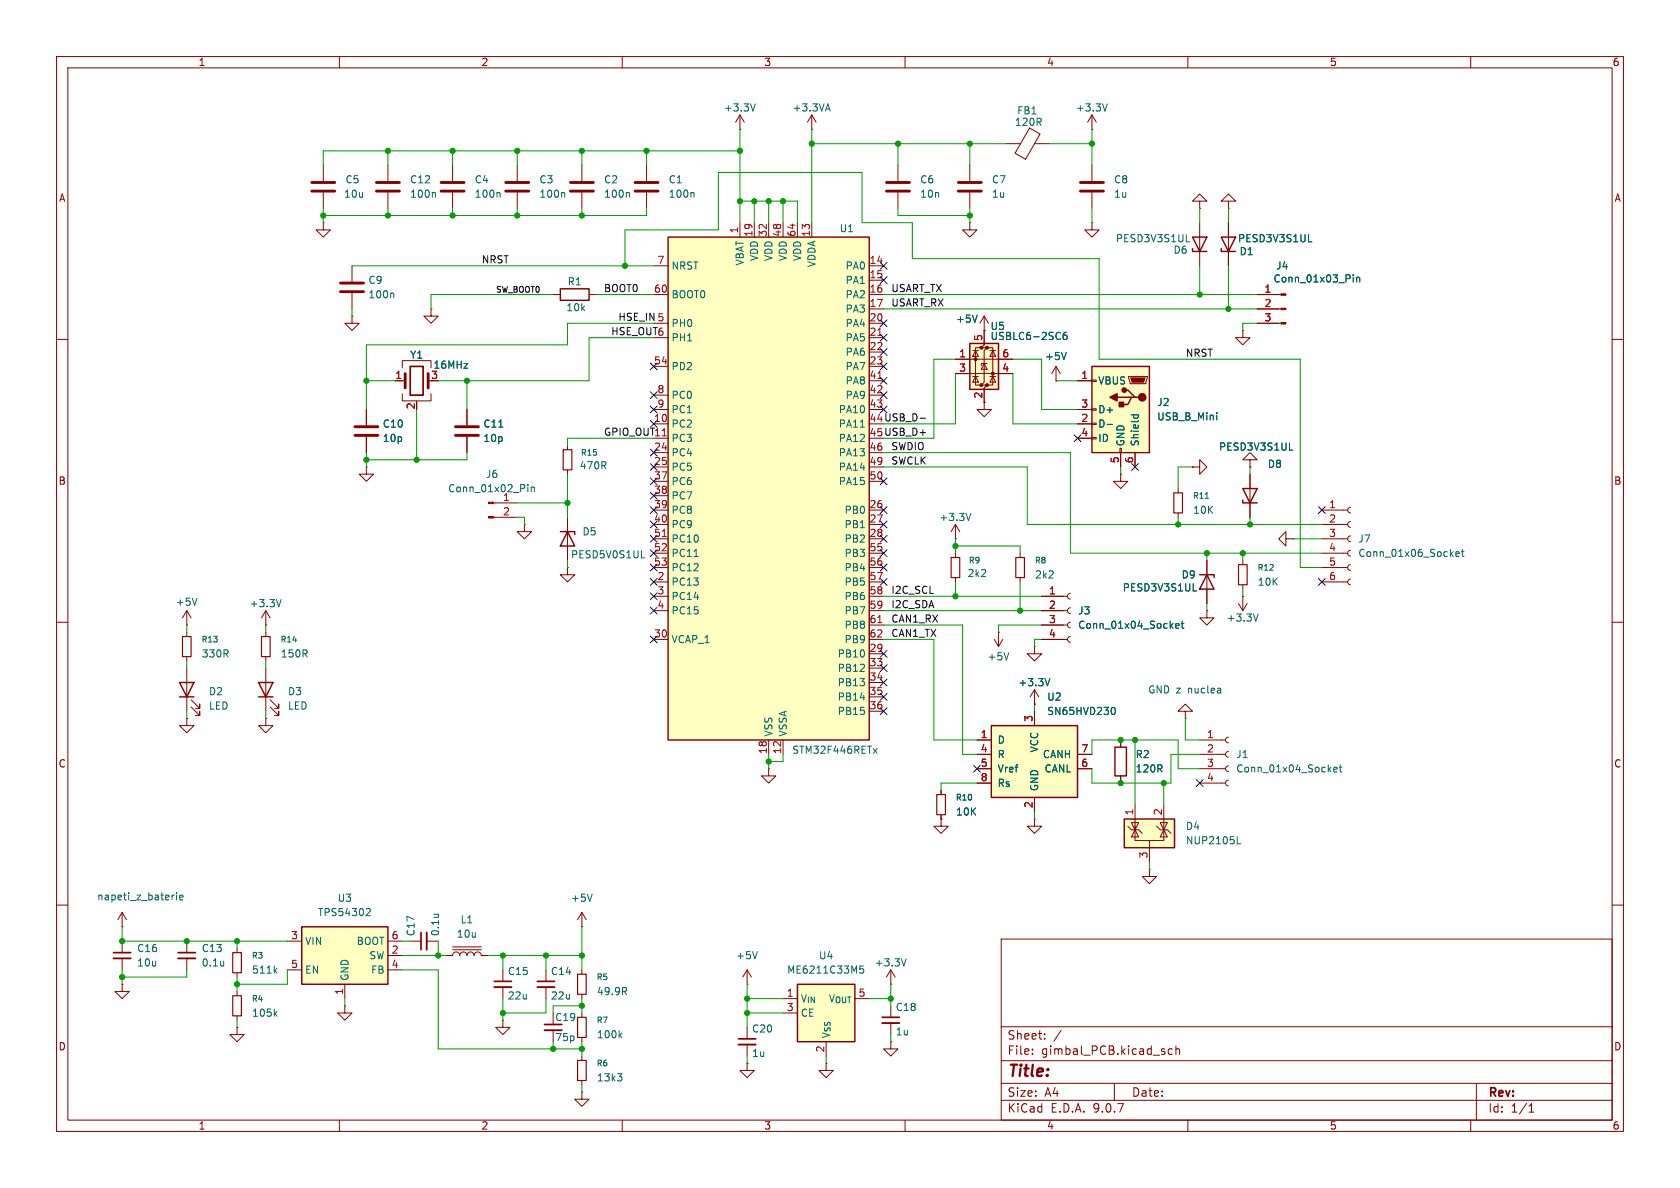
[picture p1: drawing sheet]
<svg xmlns="http://www.w3.org/2000/svg" width="297mm" height="210mm" viewBox="0 0 297 210" stroke-linecap="round" stroke-linejoin="round" font-family="sans-serif">
<defs><g id="words">
<text font-size="2.8" fill="#840000" x="178" y="190.9">Title:</text>
<g font-size="2.1" fill="#840000">
<text x="178" y="184">Sheet:</text>
<text x="178" y="186.7">File:</text>
<text x="184.1" y="186.7">gimbal_PCB.kicad_sch</text>
<text x="178" y="196.9">KiCad</text>
<text x="178" y="194.1">Size:</text>
<text x="184.7" y="194.1">A4</text>
<text x="185.7" y="196.9">E.D.A.</text>
<text x="193.3" y="196.9">9.0.7</text>
<text x="200" y="194.1">Date:</text>
<text x="263" y="194.3">Rev:</text>
<text x="263" y="196.9">Id:</text>
<text x="267.1" y="196.9">1/1</text>
</g>
<g font-size="1.8" fill="#840000">
<text x="35" y="11.9">1</text>
<text x="85" y="11.9">2</text>
<text x="135" y="11.9">3</text>
<text x="185" y="11.9">4</text>
<text x="235" y="11.9">5</text>
<text x="285" y="11.9">6</text>
<text x="10.3" y="35.9">A</text>
<text x="285.3" y="35.9">A</text>
<text x="173.7" y="70.6" transform="rotate(-90 173.7 70.6)">2</text>
<text x="10.3" y="85.9">B</text>
<text x="285.3" y="85.9">B</text>
<text x="10.3" y="135.9">C</text>
<text x="285.3" y="135.9">C</text>
<text x="10.3" y="185.9">D</text>
<text x="285.3" y="185.9">D</text>
<text x="35" y="199.9">1</text>
<text x="85" y="199.9">2</text>
<text x="135" y="199.9">3</text>
<text x="185" y="199.9">4</text>
<text x="235" y="199.9">5</text>
<text x="285" y="199.9">6</text>
</g>
<g font-size="1.8" fill="#006464">
<text x="127.9" y="19.9">+3.3V</text>
<text x="140" y="19.9">+3.3VA</text>
<text x="179.3" y="22.5">120R</text>
<text x="179.7" y="20.4">FB1</text>
<text x="190.1" y="19.9">+3.3V</text>
<text x="60.7" y="35.2">10u</text>
<text x="61" y="32.6">C5</text>
<text x="72.4" y="35.2">100n</text>
<text x="72.4" y="32.6">C12</text>
<text x="83.8" y="32.6">C4</text>
<text x="83.8" y="35.2">100n</text>
<text x="95.3" y="32.6">C3</text>
<text x="95.3" y="35.2">100n</text>
<text x="106.7" y="32.6">C2</text>
<text x="106.7" y="35.2">100n</text>
<text x="118.1" y="32.6">C1</text>
<text x="118.1" y="35.2">100n</text>
<text x="162.6" y="32.6">C6</text>
<text x="162.6" y="35.2">10n</text>
<text x="175.3" y="32.6">C7</text>
<text x="175.3" y="35.2">1u</text>
<text x="196.9" y="32.6">C8</text>
<text x="196.9" y="35.2">1u</text>
<text x="148.3" y="41.2">U1</text>
<text x="118.6" y="47.9">NRST</text>
<text x="131.7" y="47" transform="rotate(-90 131.7 47)">VBAT</text>
<text x="134.2" y="46.2" transform="rotate(-90 134.2 46.2)">VDD</text>
<text x="136.8" y="46.2" transform="rotate(-90 136.8 46.2)">VDD</text>
<text x="139.3" y="46.2" transform="rotate(-90 139.3 46.2)">VDD</text>
<text x="141.8" y="46.2" transform="rotate(-90 141.8 46.2)">VDD</text>
<text x="144.4" y="47.3" transform="rotate(-90 144.4 47.3)">VDDA</text>
<text x="149.4" y="47.9">PA0</text>
<text x="197.2" y="43">PESD3V3S1UL</text>
<text x="207.4" y="45.1">D6</text>
<text x="218.8" y="43">PESD3V3S1UL</text>
<text x="219" y="45.3">D1</text>
<text x="225.5" y="47.9">J4</text>
<text x="65" y="50.4">C9</text>
<text x="65" y="52.9">100n</text>
<text x="100.3" y="50.6">R1</text>
<text x="118.6" y="52.9">BOOT0</text>
<text x="149.4" y="50.4">PA1</text>
<text x="149.4" y="52.9">PA2</text>
<text x="225" y="50.1">Conn_01x03_Pin</text>
<text x="100" y="55.2">10k</text>
<text x="118.6" y="58">PH0</text>
<text x="149.4" y="55.5">PA3</text>
<text x="149.4" y="58">PA4</text>
<text x="168.9" y="57.3">+5V</text>
<text x="175" y="58.5">U5</text>
<text x="72.4" y="63.6">Y1</text>
<text x="76.5" y="65.4">16MHz</text>
<text x="118.6" y="60.6">PH1</text>
<text x="118.6" y="65.6">PD2</text>
<text x="149.4" y="60.6">PA5</text>
<text x="149.4" y="63.1">PA6</text>
<text x="149.4" y="65.6">PA7</text>
<text x="175" y="60.3">USBLC6-2SC6</text>
<text x="184.7" y="63.9">+5V</text>
<text x="118.6" y="70.7">PC0</text>
<text x="149.4" y="68.2">PA8</text>
<text x="149.4" y="70.7">PA9</text>
<text x="194.1" y="68.2">VBUS</text>
<text x="204.5" y="72">J2</text>
<text x="67.6" y="75.8">C10</text>
<text x="85.4" y="75.8">C11</text>
<text x="118.6" y="73.3">PC1</text>
<text x="118.6" y="75.8">PC2</text>
<text x="148.2" y="73.3">PA10</text>
<text x="148.2" y="75.8">PA11</text>
<text x="194.1" y="73.3">D+</text>
<text x="194.1" y="75.8">D-</text>
<text x="204.5" y="74.5">USB_B_Mini</text>
<text x="67.6" y="78.3">10p</text>
<text x="85.4" y="78.3">10p</text>
<text x="102.4" y="83.2">470R</text>
<text x="118.6" y="78.3">PC3</text>
<text x="118.6" y="80.9">PC4</text>
<text x="118.6" y="83.4">PC5</text>
<text x="148.2" y="78.3">PA12</text>
<text x="148.2" y="80.9">PA13</text>
<text x="148.2" y="83.4">PA14</text>
<text x="194.1" y="78.3">ID</text>
<text x="199" y="79" transform="rotate(-90 199 79)">GND</text>
<text x="201.5" y="79" transform="rotate(-90 201.5 79)">Shield</text>
<text x="215.4" y="79.9">PESD3V3S1UL</text>
<text x="224" y="82.9">D8</text>
<text x="79.1" y="87.2">Conn_01x02_Pin</text>
<text x="85.8" y="84.7">J6</text>
<text x="88.8" y="88.6">1</text>
<text x="118.6" y="86">PC6</text>
<text x="118.6" y="88.5">PC7</text>
<text x="148.2" y="86">PA15</text>
<text x="102.9" y="94.8">D5</text>
<text x="118.6" y="91">PC8</text>
<text x="118.6" y="93.6">PC9</text>
<text x="149.2" y="91">PB0</text>
<text x="149.2" y="93.6">PB1</text>
<text x="166" y="92.3">+3.3V</text>
<text x="210.8" y="91">10K</text>
<text x="100.8" y="98.9">PESD5V0S1UL</text>
<text x="118.6" y="96.1">PC10</text>
<text x="118.6" y="98.7">PC11</text>
<text x="118.6" y="101.2">PC12</text>
<text x="149.2" y="96.1">PB2</text>
<text x="149.2" y="98.7">PB3</text>
<text x="149.2" y="101.2">PB4</text>
<text x="240" y="96.1">J7</text>
<text x="240" y="98.7">Conn_01x06_Socket</text>
<text x="31" y="107.3">+5V</text>
<text x="44" y="107.5">+3.3V</text>
<text x="118.6" y="103.7">PC13</text>
<text x="118.6" y="106.3">PC14</text>
<text x="149.2" y="103.7">PB5</text>
<text x="149.2" y="106.3">PB6</text>
<text x="171" y="102.2">2k2</text>
<text x="182.9" y="102.5">2k2</text>
<text x="198.4" y="104.7">PESD3V3S1UL</text>
<text x="208.8" y="102.5">D9</text>
<text x="222.3" y="103.7">10K</text>
<text x="118.6" y="108.8">PC15</text>
<text x="118.6" y="113.9">VCAP_1</text>
<text x="149.2" y="108.8">PB7</text>
<text x="149.2" y="111.4">PB8</text>
<text x="149.2" y="113.9">PB9</text>
<text x="190.5" y="108.8">J3</text>
<text x="190.5" y="111.4">Conn_01x04_Socket</text>
<text x="216.8" y="110.1">+3.3V</text>
<text x="35.6" y="116.4">330R</text>
<text x="49.5" y="116.4">150R</text>
<text x="148" y="116.4">PB10</text>
<text x="148" y="119">PB12</text>
<text x="174.5" y="116.9">+5V</text>
<text x="36.8" y="123.1">D2</text>
<text x="36.8" y="125.6">LED</text>
<text x="50.8" y="123.1">D3</text>
<text x="50.8" y="125.6">LED</text>
<text x="148" y="121.5">PB13</text>
<text x="148" y="124.1">PB14</text>
<text x="179.9" y="121.5">+3.3V</text>
<text x="185" y="124.1">U2</text>
<text x="202.9" y="122.8">GND z</text>
<text x="210.1" y="122.8">nuclea</text>
<text x="136.8" y="130.3" transform="rotate(-90 136.8 130.3)">VSS</text>
<text x="139.3" y="130.3" transform="rotate(-90 139.3 130.3)">VSSA</text>
<text x="148" y="126.6">PB15</text>
<text x="176.3" y="131.7">D</text>
<text x="185" y="126.6">SN65HVD230</text>
<text x="140" y="133.5">STM32F446RETx</text>
<text x="176.3" y="134.2">R</text>
<text x="176.3" y="136.8">Vref</text>
<text x="183.7" y="133.1" transform="rotate(-90 183.7 133.1)">VCC</text>
<text x="184.3" y="134.2">CANH</text>
<text x="184.6" y="136.8">CANL</text>
<text x="200.7" y="134.2">R2</text>
<text x="200.7" y="136.8">120R</text>
<text x="218.4" y="134.2">J1</text>
<text x="218.4" y="136.8">Conn_01x04_Socket</text>
<text x="176.3" y="139.3">Rs</text>
<text x="183.7" y="140" transform="rotate(-90 183.7 140)">GND</text>
<text x="168.9" y="144.4">10K</text>
<text x="209.6" y="146.9">D4</text>
<text x="209.6" y="149.5">NUP2105L</text>
<text x="17.1" y="159.4">napeti_z_baterie</text>
<text x="59.6" y="159.6">U3</text>
<text x="100.8" y="159.6">+5V</text>
<text x="53.8" y="167.2">VIN</text>
<text x="56.1" y="162.2">TPS54302</text>
<text x="63" y="167.2">BOOT</text>
<text x="73.5" y="165.6" transform="rotate(-90 73.5 165.6)">C17</text>
<text x="77.8" y="165.6" transform="rotate(-90 77.8 165.6)">0.1u</text>
<text x="80.7" y="166">10u</text>
<text x="81.3" y="163.4">L1</text>
<text x="24.1" y="168.5">C16</text>
<text x="24.1" y="171">10u</text>
<text x="35.6" y="168.5">C13</text>
<text x="35.6" y="171">0.1u</text>
<text x="44.5" y="172.3">511k</text>
<text x="53.8" y="172.3">EN</text>
<text x="61.8" y="173.5" transform="rotate(-90 61.8 173.5)">GND</text>
<text x="65.2" y="169.8">SW</text>
<text x="65.5" y="172.3">FB</text>
<text x="89.7" y="172.6">C15</text>
<text x="97.3" y="172.6">C14</text>
<text x="130" y="169.8">+5V</text>
<text x="139.1" y="172.3">ME6211C33M5</text>
<text x="144.7" y="169.8">U4</text>
<text x="154.5" y="171">+3.3V</text>
<text x="44.5" y="179.9">105k</text>
<text x="89.7" y="176.9">22u</text>
<text x="97.3" y="176.9">22u</text>
<text x="105.4" y="176.1">49.9R</text>
<text x="141.5" y="177.4">V_{IN}V_{OUT}</text>
<text x="141.5" y="179.9">CE</text>
<text x="158.3" y="178.9">C18</text>
<text x="98.1" y="180.7">C19</text>
<text x="98.1" y="184.3">75p</text>
<text x="105.4" y="183.7">100k</text>
<text x="132.9" y="182.7">C20</text>
<text x="146.9" y="183.6" transform="rotate(-90 146.9 183.6)">V_{SS}</text>
<text x="158.3" y="183.2">1u</text>
<text x="105.4" y="191.4">13k3</text>
<text x="132.9" y="187">1u</text>
</g>
<g font-size="1.8" fill="#a90000">
<text x="130.6" y="41.3" transform="rotate(-90 130.6 41.3)">1</text>
<text x="133.1" y="42" transform="rotate(-90 133.1 42)">19</text>
<text x="135.6" y="42" transform="rotate(-90 135.6 42)">32</text>
<text x="138.2" y="42" transform="rotate(-90 138.2 42)">48</text>
<text x="140.7" y="42" transform="rotate(-90 140.7 42)">64</text>
<text x="143.3" y="42" transform="rotate(-90 143.3 42)">13</text>
<text x="116.1" y="46.7">7</text>
<text x="153.6" y="46.7">14</text>
<text x="115.5" y="51.8">60</text>
<text x="153.6" y="49.3">15</text>
<text x="153.6" y="51.8">16</text>
<text x="223.4" y="51.8">1</text>
<text x="153.6" y="54.4">17</text>
<text x="153.6" y="56.9">20</text>
<text x="153.6" y="59.4">21</text>
<text x="223.4" y="54.4">2</text>
<text x="223.4" y="56.9">3</text>
<text x="115.5" y="64.5">54</text>
<text x="153.6" y="62">22</text>
<text x="153.6" y="64.5">23</text>
<text x="169.5" y="63.2">1</text>
<text x="169.5" y="65.8">3</text>
<text x="173.7" y="60.4" transform="rotate(-90 173.7 60.4)">5</text>
<text x="177.1" y="63.2">6</text>
<text x="177.1" y="65.8">4</text>
<text x="69.8" y="67.1">1</text>
<text x="76.1" y="67.1">3</text>
<text x="116.1" y="69.6">8</text>
<text x="153.6" y="67.1">41</text>
<text x="153.6" y="69.6">42</text>
<text x="191.1" y="67.1">1</text>
<text x="73.4" y="72.5" transform="rotate(-90 73.4 72.5)">2</text>
<text x="115.5" y="74.7">10</text>
<text x="116.1" y="72.1">9</text>
<text x="153.6" y="72.1">43</text>
<text x="191.1" y="72.1">3</text>
<text x="191.1" y="74.7">2</text>
<text x="191.1" y="77.2">4</text>
<text x="115.5" y="79.8">24</text>
<text x="115.5" y="82.3">25</text>
<text x="153.6" y="79.8">46</text>
<text x="153.6" y="82.3">49</text>
<text x="197.9" y="82" transform="rotate(-90 197.9 82)">5</text>
<text x="200.4" y="82" transform="rotate(-90 200.4 82)">6</text>
<text x="115.5" y="84.8">37</text>
<text x="115.5" y="87.4">38</text>
<text x="115.5" y="89.9">39</text>
<text x="153.6" y="84.8">50</text>
<text x="153.6" y="89.9">26</text>
<text x="234.9" y="89.9">1</text>
<text x="88.8" y="91.2">2</text>
<text x="115.5" y="92.5">40</text>
<text x="115.5" y="95">51</text>
<text x="153.6" y="92.5">27</text>
<text x="153.6" y="95">28</text>
<text x="234.9" y="92.5">2</text>
<text x="234.9" y="95">3</text>
<text x="115.5" y="97.5">52</text>
<text x="115.5" y="100.1">53</text>
<text x="153.6" y="97.5">55</text>
<text x="153.6" y="100.1">56</text>
<text x="234.9" y="97.5">4</text>
<text x="234.9" y="100.1">5</text>
<text x="116.1" y="102.6">2</text>
<text x="116.1" y="105.2">3</text>
<text x="116.1" y="107.7">4</text>
<text x="153.6" y="102.6">57</text>
<text x="153.6" y="105.2">58</text>
<text x="153.6" y="107.7">59</text>
<text x="185.3" y="105.2">1</text>
<text x="185.3" y="107.7">2</text>
<text x="234.9" y="102.6">6</text>
<text x="115.5" y="112.8">30</text>
<text x="153.6" y="110.2">61</text>
<text x="153.6" y="112.8">62</text>
<text x="185.3" y="110.2">3</text>
<text x="185.3" y="112.8">4</text>
<text x="153.6" y="115.3">29</text>
<text x="153.6" y="117.9">33</text>
<text x="153.6" y="120.4">34</text>
<text x="153.6" y="122.9">35</text>
<text x="153.6" y="125.5">36</text>
<text x="173.3" y="130.6">1</text>
<text x="182.6" y="127.7" transform="rotate(-90 182.6 127.7)">3</text>
<text x="213.3" y="130.6">1</text>
<text x="135.6" y="133.4" transform="rotate(-90 135.6 133.4)">18</text>
<text x="138.2" y="133.4" transform="rotate(-90 138.2 133.4)">12</text>
<text x="173.3" y="133.1">4</text>
<text x="173.3" y="135.6">5</text>
<text x="191.1" y="133.1">7</text>
<text x="191.1" y="135.6">6</text>
<text x="213.3" y="133.1">2</text>
<text x="213.3" y="135.6">3</text>
<text x="173.3" y="138.2">8</text>
<text x="182.6" y="142.9" transform="rotate(-90 182.6 142.9)">2</text>
<text x="213.3" y="138.2">4</text>
<text x="200.4" y="144.2" transform="rotate(-90 200.4 144.2)">1</text>
<text x="205.5" y="144.2" transform="rotate(-90 205.5 144.2)">2</text>
<text x="202.9" y="151.8" transform="rotate(-90 202.9 151.8)">3</text>
<text x="51.4" y="166.1">3</text>
<text x="69.1" y="166.1">6</text>
<text x="51.4" y="171.2">5</text>
<text x="69.1" y="168.7">2</text>
<text x="69.1" y="171.2">4</text>
<text x="60.7" y="176" transform="rotate(-90 60.7 176)">1</text>
<text x="139" y="176.3">1</text>
<text x="139" y="178.8">3</text>
<text x="151.7" y="176.3">5</text>
<text x="145.8" y="186.1" transform="rotate(-90 145.8 186.1)">2</text>
</g>
<g font-size="1.8" fill="#0f0f0f">
<text x="85.1" y="46.6">NRST</text>
<text x="106.7" y="51.7">BOOT0</text>
<text x="157.5" y="51.7">USART_TX</text>
<text x="107.9" y="59.3">HSE_OUT6</text>
<text x="109.2" y="56.8">HSE_IN 5</text>
<text x="157.5" y="54.3">USART_RX</text>
<text x="209.5" y="63.2">NRST</text>
<text x="106.7" y="77.1">GPIO_OUT11</text>
<text x="153.6" y="74.7">44 USB_D-</text>
<text x="153.6" y="77.2">45 USB_D+</text>
<text x="157.5" y="79.7">SWDIO</text>
<text x="157.5" y="82.2">SWCLK</text>
<text x="157.5" y="107.6">I2C_SDA</text>
<text x="157.5" y="105.1">I2C_SCL</text>
<text x="157.5" y="110.1">CAN1_RX</text>
<text x="157.5" y="112.7">CAN1_TX</text>
</g>
<text font-size="1.4" fill="#0f0f0f" x="87.6" y="51.8">SW_BOOT0</text>
<g font-size="1.4" fill="#006464">
<text x="102.6" y="80.7">R15</text>
<text x="210.8" y="88.4">R11</text>
<text x="171.2" y="99.8">R9</text>
<text x="182.8" y="99.8">R8</text>
<text x="222.2" y="101.1">R12</text>
<text x="35.5" y="113.8">R13</text>
<text x="49.5" y="113.8">R14</text>
<text x="168.9" y="141.7">R10</text>
<text x="44.4" y="169.6">R3</text>
<text x="105.4" y="173.5">R5</text>
<text x="44.4" y="177.3">R4</text>
<text x="105.4" y="181.1">R7</text>
<text x="105.4" y="188.7">R6</text>
</g>
</g></defs>
<g fill="none" stroke="#840000" stroke-width=".18">
<path d="M10 10h277v190h-277zM12 12h273v186h-273zM60 10v2M110 10v2M160 10v2M210 10v2M260 10v2M10 60h2M285 60h2M233.7 90.2h4.6M233.7 92.7h4.6M233.7 95.3h4.6"/>
<path d="M233.7 97.8h4.6M238.8 89.7l-.4 .1-.1 .4 .1 .3 .4 .2M238.8 92.2l-.4 .2-.1 .3 .1 .4 .4 .1M238.8 94.7l-.4 .2-.1 .4 .1 .3 .4 .2M238.8 97.3l-.4 .1-.1 .4 .1 .3 .4 .2M238.8 99.8l-.4 .2-.1 .3 .1 .4 .4 .1M10 110h2M47 118.1v7.6M233.7 100.3h4.6M233.7 102.9h4.6M238.8 102.4l-.4 .1-.1 .4 .1 .3 .4 .2M285 110h2"/>
<path d="M33 127v1.3h1.3l-1.3 1.2-1.3-1.2h1.3M33 127h.1M47 127v1.3h1.3l-1.3 1.2-1.3-1.2h1.3M47 127h.1M47.8 125l1.5 1.5v-.8v.8h-.8M47.8 123.7l1.5 1.5v-.7v.7h-.8M209.5 125.7h1.3l-1.3-1.2-1.2 1.2h1.2v1.3M209.5 127h.1M212.1 130.8h4.6M212.1 133.4h4.6M212.1 135.9h4.6M212.1 138.4h4.6"/>
<path d="M217.2 130.3l-.4 .2-.1 .3 .1 .4 .4 .1M217.2 132.8l-.4 .2-.1 .4 .1 .3 .4 .2M217.2 135.4l-.4 .1-.1 .4 .1 .3 .4 .2M217.2 137.9l-.4 .2-.1 .3 .1 .4 .4 .1M203.2 153.7v1.2h1.3l-1.3 1.3-1.3-1.3h1.3M203.2 153.7h.1M10 160h2M177 166h108v32h-108zM285 160h2M60 198v2M110 198v2M160 198v2"/>
<path d="M177 194.5h108M177 191.5h108M177 187.5h108M177 181.5h108M182.5 186.3v.1M182.5 185.5v.1M184.7 183.6v.1M184.7 182.8v.1M187.6 182.1l-1.3 2M197 191.5v3M207.2 185.5l-.4-.1-.3 .3v.4l.2 .2h.5M207.9 185.5l.2-.1 .4 .1v.9"/>
<path d="M207.9 184.9v1.5M210 198v2M260 198v2M261 191.5v6.5M270.3 196.6h.9M270.3 195.5l.4-.4v1.5"/>
</g>
<path d="M257.4 97.9l.6-.1-.1-.2-.3-.1-.2 .2v.6h.5M258.3 97.5h.5M258.5 97.1v1.1l.3 .2M235.8 136l.6-.1-.1-.2-.3-.1-.2 .2v.6h.5M236.8 135.6h.4M236.9 135.2v1.1l.3 .2" fill="none" stroke="#006464" stroke-width=".18"/>
<path d="M45.7 120.7h2.6l-1.3 2.5zM45.7 123.2h2.6" fill="none" stroke="#840000" stroke-width=".25"/>
<path d="M198.8 144.8h8.8v5.1h-8.8z" fill="#ffffc2"/>
<path d="M31.7 120.7h2.6l-1.3 2.5zM31.7 123.2h2.6M197.1 132.1h2v5.1h-2zM198.8 144.8h8.8v5.1h-8.8z" fill="none" stroke="#840000" stroke-width=".25"/>
<g fill="none" stroke="#840000" stroke-width=".18">
<path d="M80 29.2v2.8M80 34v2.8M222.2 52.1h4.3M222.2 54.6h4.3M222.2 57.2h4.3M87.2 88.9h4.2M87.2 91.4h4.2M92.7 92.7v1.3h1.3l-1.3 1.3-1.3-1.3h1.3M92.7 92.7h.1M219.7 99.1v.7M33 110.5h.1M33 108l-.7 1.2"/>
<path d="M33 108l.8 1.2M33 108v2.5M33 111.8v.7M33 116.1v.7M33 118.1v7.6M182.9 114.3v1.3h1.2l-1.2 1.2-1.3-1.2h1.3M182.9 114.3h.1M218.9 106.7l.8 1.3M219.7 105.4h.1M219.7 103.4v.7M219.7 105.4v2.6M220.5 106.7l-.8 1.3"/>
<path d="M33.8 125l1.5 1.5v-.8v.8h-.8M33.8 123.7l1.5 1.5v-.7v.7h-.8M198.1 130.8v1.3M198.1 137.2v1.2M199.4 146.1l.6 .6h1.3l.6 .6M200.7 146.7v1.9h5v-1.9M200.7 146.7l.6 1.3h-1.3zM200.7 146.1v.6l.6-1.3h-1.3l.7 1.3M200.7 142.2v4.5M203.2 148.6v3.8M204.5 146.1l.6 .6h1.3l.6 .6M205.1 145.4h1.3l-.7 1.3z"/>
<path d="M205.7 146.7l.7 1.3h-1.3zM205.7 142.2v4.5"/>
</g>
<path d="M88.2 34l.2 .2v.7M239.2 48.6v.1M239.2 49v.9M239.8 49v.9M239.8 49.1l.2-.1 .3 .1 .1 .8M93.3 85.7v.1M93.3 86.1v.8M93.9 86.1v.8M93.9 86.2l.2-.1 .3 .1 .1 .7M34.8 105.7l-.4 1.3M222.4 108.5l-.4 1.3M218.7 149.2h.6" fill="none" stroke="#006464" stroke-width=".18"/>
<path d="M78 32.3h4M78 33.8h4" fill="none" stroke="#840000" stroke-width=".51"/>
<path d="M218.9 99.8h1.6v3.6h-1.6zM32.3 112.5h1.5v3.6h-1.5z" fill="none" stroke="#840000" stroke-width=".2"/>
<g fill="#840000" stroke="#840000" stroke-width=".18">
<path d="M86.4 88.8h.8v.2h-.8z"/>
<path d="M86.4 91.3h.8v.3h-.8z"/>
<path d="M226.5 51.9h.8v.3h-.8z"/>
<path d="M226.5 54.5h.8v.2h-.8z"/>
<path d="M226.5 57h.8v.3h-.8z"/>
</g>
<path d="M175.3 128.3h15.2v12.7h-15.2z" fill="#ffffc2"/>
<path d="M99.1 51.1h5v2h-5zM215.9 43.9v.6h2.5M215.9 41.9h2.5l-1.2 2.6zM212.1 101.6h2.5v.5M213.4 101.6l1.2 2.5h-2.5zM175.3 128.3h15.2v12.7h-15.2z" fill="none" stroke="#840000" stroke-width=".25"/>
<g fill="none" stroke="#840000" stroke-width=".18">
<path d="M57.1 39.4v1.2h1.3l-1.3 1.3-1.2-1.3h1.2M57.1 39.4h.1M57.1 29.2v2.8M57.1 34v2.8M91.4 29.2v2.8M91.4 34v2.8M102.9 29.2v2.8M102.9 34v2.8M114.3 29.2v2.8M114.3 34v2.8M217.2 39.4v7.6M97.8 52.1h1.3"/>
<path d="M104.1 52.1h1.3M64.8 72.4v2.8M64.8 77.2v2.8M69.8 67.3h1.8M71.1 65v-1.2h5.1v1.2M71.1 69.6v1.3h5.1v-1.3M73.7 70.9v.2M82.5 72.4v2.8M82.5 77.2v2.8M174 71.1v1.3h1.3l-1.3 1.3-1.3-1.3h1.3M168.9 95.3h.1M168.9 92.7v2.6"/>
<path d="M168.9 97.8v.8M168.9 92.7l-.8 1.3M168.9 92.7l.8 1.3M213.4 99.1v7.6M168.9 102.1v.8M175.8 113l.7 1.3M176.5 111.8h.1M176.5 111.8v2.5M177.3 113l-.8 1.3M184.1 105.4h4.6M184.1 108h4.6M184.1 110.5h4.6"/>
<path d="M184.1 113h4.6M189.2 104.9l-.3 .2-.2 .3 .2 .4 .3 .1M189.2 107.4l-.3 .2-.2 .4 .2 .3 .3 .2M189.2 110l-.3 .1-.2 .4 .2 .3 .3 .2M189.2 112.5l-.3 .2-.2 .3 .2 .4 .3 .1M213.4 108v1.2h1.2l-1.2 1.3-1.3-1.3h1.3M213.4 108h.1M135.9 135.9v1.3h1.3l-1.3 1.2-1.3-1.2h1.3M135.9 135.9h.1M166.4 139.7v.8M172.7 130.8h2.6M172.7 133.4h2.6"/>
<path d="M172.7 135.9h2.6M172.7 138.4h2.6M182.9 124.5h.1M182.9 121.9v2.6M182.9 125.7v2.6M182.9 121.9l-.8 1.3M182.9 121.9l.7 1.3M190.5 133.4h2.5M190.5 135.9h2.5M166.4 144.8v1.3h1.2l-1.2 1.2-1.3-1.2h1.3M166.4 144.8h.1M166.4 144v.8"/>
<path d="M182.9 141v2.5M132.1 174h.1M132.1 171.5l-.8 1.2M132.1 171.5l.7 1.2M132.1 171.5v2.5M157.5 174h.1M157.5 171.5l-.8 1.2M157.5 171.5l.7 1.2M157.5 171.5v2.5M157.5 177.8v2M132.1 188v1.2h1.2l-1.2 1.3-1.3-1.3h1.3M132.1 188h.1"/>
<path d="M157.5 180.8v2.1"/>
</g>
<g fill="none" stroke="#006464" stroke-width=".18">
<path d="M99.7 34l.1 .2v.7M111.1 34l.2 .2v.7M122.5 34l.2 .2v.7M231.3 42.7h.6M88.2 75.5h.7M171.6 90.7l-.4 1.3M178.3 115.4l-.4 1.3M185.6 120l-.4 1.2M207.8 110.6l.7-.1-.1-.2-.4-.1-.2 .2 .1 .6h.5M208.8 110.2h.5M209 109.8v1.1l.3 .2M210.9 104.5h.6"/>
<path d="M196.6 125.1l.1-.1a.68 .68 0 0 1 .5 .7 .68 .68 0 0 1-.5 .6l-.1-.1M133.9 168.2l-.4 1.3M160.2 169.5l-.4 1.3"/>
</g>
<g fill="none" stroke="#840000" stroke-width=".51">
<path d="M55.1 32.3h4.1M55.1 33.8h4.1M89.4 32.3h4.1M89.4 33.8h4.1M100.8 32.3h4.1M100.8 33.8h4.1M112.3 32.3h4M112.3 33.8h4M62.7 75.4h4.1M62.7 77h4.1M71.6 66v2.6M75.7 66v2.6"/>
<path d="M80.5 75.4h4.1M80.5 77h4.1"/>
</g>
<path d="M168.1 98.6h1.6v3.5h-1.6zM165.6 140.5h1.5v3.5h-1.5z" fill="none" stroke="#840000" stroke-width=".2"/>
<path d="M72.5 64.8h2.3v5.1h-2.3zM156 179.8h3" fill="none" stroke="#840000" stroke-width=".3"/>
<path d="M156 180.8h3" fill="none" stroke="#840000" stroke-width=".33"/>
<path d="M171.4 60.7h5.1v8.1h-5.1z" fill="#ffffc2"/>
<g fill="#840000" stroke="#840000" stroke-width=".18">
<circle cx="172.5" cy="63.5" r=".25"/>
<circle cx="173.5" cy="61.5" r=".25"/>
<circle cx="173.5" cy="68.1" r=".25"/>
<circle cx="174.5" cy="61.5" r=".25"/>
<circle cx="174.5" cy="68.1" r=".25"/>
<circle cx="175.5" cy="66" r=".25"/>
</g>
<g fill="none" stroke="#840000" stroke-width=".18">
<path d="M174 58.4v2.6l-.5 .5h1l-.5 .5v5.6l-.5 .5h1l-.5 .5v2.5M168.9 63.5h10.2M168.9 66h10.2M172 66.5h1M172 62h1M172.5 62l.5 1h-1zM172.5 66.5l.5 1.1h-1zM173.5 61.5h-1v6.6h1M174 64.3l.5 1h-1zM174.5 64.3h-1v.3M174.5 61.5h1v6.6h-1M175 66.5h1"/>
<path d="M175 62h1M175.5 62l.5 1h-1zM175.5 66.5l.5 1.1h-1zM132.1 181.6v2M132.1 184.7v2"/>
</g>
<path d="M171.4 60.7h5.1v8.1h-5.1z" fill="none" stroke="#840000" stroke-width=".25"/>
<path d="M188.5 58.7l-.3 .1a.86 .86 0 0 0 0 1.2l.4-.1 .1-.4-.3-.3h-.2l-.3 .3" fill="none" stroke="#006464" stroke-width=".18"/>
<path d="M130.6 183.6h3" fill="none" stroke="#840000" stroke-width=".3"/>
<path d="M130.6 184.7h3" fill="none" stroke="#840000" stroke-width=".33"/>
<path d="M141 174h10.1v10.2h-10.1z" fill="#ffffc2"/>
<path d="M141 174h10.1v10.2h-10.1z" fill="none" stroke="#840000" stroke-width=".25"/>
<path d="M138.4 176.5h2.6M138.4 179.1h2.6M146 188v1.2h1.3l-1.3 1.3-1.2-1.3h1.2M146 188h.1M146 184.2v2.5M157.5 184.2v1.2h1.2l-1.2 1.3-1.3-1.3h1.3M157.5 184.2h.1" fill="none" stroke="#840000" stroke-width=".18"/>
<path d="M152.6 170.8h-.6v.6l.2-.2 .4 .1 .1 .2-.1 .4-.1 .1-.5-.1" fill="none" stroke="#006464" stroke-width=".18"/>
<path d="M118.1 41.9h35.6v88.9h-35.6z" fill="#ffffc2"/>
<path d="M118.1 41.9h35.6v88.9h-35.6zM99.1 94h2.5v.5M100.3 94l1.3 2.5h-2.5zM219.7 88.4v.5h2.5M219.7 86.4h2.5l-1.2 2.5z" fill="none" stroke="#840000" stroke-width=".25"/>
<g fill="none" stroke="#840000" stroke-width=".18">
<path d="M68.6 29.2v2.8M68.6 34v2.8M130.8 39.4v2.5M133.3 39.4v2.5M135.9 39.4v2.5M138.4 39.4v2.5M141 39.4v2.5M143.5 39.4v2.5M115.6 47h2.5M115.6 52.1h2.5M115.6 57.2h2.5M115.6 59.7h2.5"/>
<path d="M153.7 47h2.5M153.7 52.1h2.5M153.7 57.2h2.5M153.7 59.7h2.5M153.7 49.5h2.5M153.7 54.6h2.5M219.7 58.4v1.3h1.3l-1.3 1.3-1.3-1.3h1.3M219.7 58.4h.1M100.3 78.7v.8M115.6 64.8h2.5M115.6 69.9h2.5M115.6 72.4h2.5"/>
<path d="M115.6 74.9h2.5M115.6 77.5h2.5M153.7 64.8h2.5M153.7 69.9h2.5M153.7 72.4h2.5M153.7 62.2h2.5M153.7 67.3h2.5M64.8 82.6v1.2h1.2l-1.2 1.3-1.3-1.3h1.3M64.8 82.6h.1M100.3 83.1v.7M100.3 91.4v7.7M115.6 80h2.5"/>
<path d="M115.6 82.6h2.5M115.6 85.1h2.5M115.6 87.6h2.5M115.6 90.2h2.5M115.6 92.7h2.5M115.6 95.3h2.5M115.6 97.8h2.5M153.7 80h2.5M153.7 82.6h2.5M153.7 85.1h2.5M153.7 90.2h2.5M153.7 92.7h2.5"/>
<path d="M153.7 95.3h2.5M153.7 97.8h2.5M198.1 83.8v1.3h1.3l-1.3 1.3-1.3-1.3h1.3M198.1 83.8h.1M210.8 82.6h1.3v-1.3l1.3 1.3-1.3 1.2v-1.2M210.8 82.6h.1M221 81.3h1.2l-1.2-1.3-1.3 1.3h1.3v1.3M221 82.6h.1M221 83.8v7.6M227.3 95.3v-1.3l-1.2 1.3 1.2 1.2v-1.2h1.3M228.6 95.3h.1M47 110.5h.1"/>
<path d="M47 108l-.8 1.2M47 108l.8 1.2M47 108v2.5M47 111.8v.7M47 116.1v.7M100.3 100.3v1.3h1.3l-1.3 1.3-1.2-1.3h1.2M100.3 100.3h.1M115.6 100.3h2.5M115.6 102.9h2.5M115.6 105.4h2.5M115.6 108h2.5M115.6 113h2.5"/>
<path d="M153.7 100.3h2.5M153.7 102.9h2.5M153.7 105.4h2.5M153.7 108h2.5M153.7 113h2.5M153.7 110.5h2.5M153.7 115.6h2.5M153.7 118.1h2.5M135.9 130.8v2.6M138.4 130.8v2.6M153.7 120.7h2.5M153.7 123.2h2.5"/>
<path d="M153.7 125.7h2.5M72.4 166.4h2M75.4 166.4h2.1"/>
</g>
<path d="M155.2 59.3h.7M117.1 77.1h.7M155.2 66.9h.7M117.1 94.8h.7M155.2 110.1h.7" fill="none" stroke="#a90000" stroke-width=".18"/>
<path d="M76.8 34l.2 .2v.7M152.1 75.5h.7M228 79.6h.6M113.4 98.6h.6M122.7 98.4h.7M49.7 106l-.4 1.3M154.4 132.3l.7 .9M155.1 132.3l-.7 .9M76.7 161.6h.8M77.4 161.6l.1 .1" fill="none" stroke="#006464" stroke-width=".18"/>
<path d="M99.6 79.5h1.5v3.6h-1.5zM46.2 112.5h1.6v3.6h-1.6z" fill="none" stroke="#840000" stroke-width=".2"/>
<path d="M74.4 164.8v3.1" fill="none" stroke="#840000" stroke-width=".3"/>
<path d="M75.4 164.8v3.1" fill="none" stroke="#840000" stroke-width=".33"/>
<path d="M66.5 32.3h4.1M66.5 33.8h4.1" fill="none" stroke="#840000" stroke-width=".51"/>
<path d="M193 64.8h10.2v15.2h-10.2z" fill="#ffffc2"/>
<path d="M210.8 43.9v.6h2.6M210.8 41.9h2.6l-1.3 2.6zM193 64.8h10.2v15.2h-10.2zM197.5 70.2h2.5M198.8 69h.6l1.3 1.2h.6M200.7 70.2h-.7l-.6 1.3h-1.3" fill="none" stroke="#840000" stroke-width=".25"/>
<g fill="none" stroke="#840000" stroke-width=".18">
<path d="M130.8 22.9h.1M130.8 20.3l-.8 1.3M130.8 20.3l.8 1.3M130.8 20.3v2.6M143.5 22.9h.1M143.5 20.3l-.8 1.3M143.5 20.3l.8 1.3M143.5 20.3v2.6M158.7 29.2v2.8M158.7 34v2.8M171.4 39.4v1.2h1.3l-1.3 1.3-1.2-1.3h1.2M171.4 39.4h.1"/>
<path d="M171.4 29.2v2.8M171.4 34v2.8M177.8 25.4h2.6M182 22.6l1.9 1.1-2.6 4.5-1.8-1.1zM182.9 25.4h2.5M193 39.4v1.2h1.3l-1.3 1.3-1.2-1.3h1.2M193 39.4h.1M193 22.9h.1M193 20.3v2.6M193 29.2v2.8M193 34v2.8M193 20.3l-.7 1.3"/>
<path d="M193 20.3l.8 1.3M212.1 35.6h1.3l-1.3-1.3-1.3 1.3h1.3v1.2M212.1 36.8h.1M212.1 39.4v7.6M217.2 35.6h1.2l-1.2-1.3-1.3 1.3h1.3v1.2M217.2 36.8h.1M62.2 55.9v1.3h1.3l-1.3 1.2-1.2-1.2h1.2M62.2 55.9h.1M62.2 47v2.8M62.2 51.8v2.8M76.2 54.6v1.3h1.3l-1.3 1.3-1.3-1.3h1.3M76.2 54.6h.1"/>
<path d="M174 58.4h.1M174 55.9l-.8 1.3M174 55.9l.8 1.3M174 55.9v2.5M186.7 67.3h.1M186.7 64.8l-.8 1.2M186.7 64.8l.8 1.2M186.7 64.8v2.5M190.5 67.3h2.5M190.5 72.4h2.5M190.5 74.9h2.5M190.5 77.5h2.5"/>
<path d="M193 67.2h.8v.2h-.8zM193 72.3h.8v.2h-.8zM193 74.8h.8v.3h-.8zM193 77.3h.8v.3h-.8zM198 79.2h.2v.8h-.2zM199.5 66.5h3.3v.3l-.2 1h-2.8zM198.1 80v2.6M200.7 80v2.6M208.3 86.4v.7M208.3 90.7v.7M182.9 144.8v1.3h1.2l-1.2 1.2-1.3-1.2h1.3M182.9 144.8h.1"/>
<path d="M21.6 163.8h.1M21.6 161.3l-.8 1.3M21.6 161.3l.8 1.3M21.6 161.3v2.5M33 166.4v2M33 169.4v2.1M41.9 167.6v.8M41.9 172v.7M61 177.8v1.3h1.2l-1.2 1.2-1.3-1.2h1.3M61 177.8h.1M78.7 168.9h1.3a.64 .64 0 0 1 .6-.6 .64 .64 0 0 1 .7 .6 .64 .64 0 0 1 .6-.6 .64 .64 0 0 1 .6 .6 .64 .64 0 0 1 .7-.6 .64 .64 0 0 1 .6 .6 .64 .64 0 0 1 .7-.6 .64 .64 0 0 1 .6 .6h1.3M80 167.9h5.1"/>
<path d="M80 167.4h5.1M88.9 171.5v2M88.9 174.5v2M96.5 171.5v2M96.5 174.5v2M102.9 163.8h.1M102.9 161.3l-.8 1.3M102.9 161.3l.7 1.3M102.9 161.3v2.5M102.9 171.5v.7M102.9 175.8v.7M102.9 179.1v.7"/>
<path d="M41.9 181.6v1.3h1.3l-1.3 1.3-1.3-1.3h1.3M41.9 181.6h.1M88.9 180.3v1.3h1.3l-1.3 1.3-1.3-1.3h1.3M88.9 180.3h.1M97.8 182.1v2.1M102.9 183.4v.8"/>
</g>
<path d="M199.9 66.8h2.5l-.2 .8h-2z" fill="#840000" stroke="#840000" stroke-width=".18"/>
<g fill="#840000" stroke="#840000" stroke-width=".25">
<path d="M197.9 71.1h.7v.8h-.7z"/>
<path d="M196.2 70.2l1.3-.6v1.3z"/>
<circle cx="201.9" cy="70.2" r=".63"/>
<circle cx="198.8" cy="69" r=".38"/>
</g>
<g fill="none" stroke="#006464" stroke-width=".18">
<path d="M133.5 18.4l-.4 1.2M146 19.3h.7M146.4 18.4l.4 1.2M195.8 18.4l-.5 1.2M69.4 51.8l.2 .2v.6M172.8 55.7l-.5 1.3M209.7 42.7h.6M188.5 62.3l-.4 1.3M195.7 75h1M200 73.3h1.2M200.5 73.3l-.1 .4M201.2 73.3v.4"/>
<path d="M215.1 73v.1M215.1 73.4v.8M213.1 88.1h.6M30.7 158.2h.1M31.2 157.8v.1M31.2 158.2v.9M31.8 158.7l.6-.2-.1-.2-.4-.1-.1 .2v.6h.5M104.7 158.1l-.4 1.2M39.5 169.9v.9M39.5 170.6v.1M48.6 171.5l.4 .5M49 171.2l-.5 .5"/>
<path d="M110.4 175.2l.4 .6M110.7 174.6l.1 .2-.1 .4M109.6 183l.3 .5M109.9 182.6l-.4 .5"/>
</g>
<path d="M207.5 87.1h1.5v3.6h-1.5zM41.1 168.4h1.6v3.6h-1.6zM102.1 172.2h1.5v3.6h-1.5zM102.1 179.8h1.5v3.6h-1.5z" fill="none" stroke="#840000" stroke-width=".2"/>
<path d="M156.7 32.3h4.1M156.7 33.8h4.1M169.4 32.3h4.1M169.4 33.8h4.1M191 32.3h4.1M191 33.8h4.1M60.2 50h4.1M60.2 51.6h4.1" fill="none" stroke="#840000" stroke-width=".51"/>
<path d="M31.5 168.4h3M87.4 173.5h3M95 173.5h3M96.3 181.1h3" fill="none" stroke="#840000" stroke-width=".3"/>
<path d="M31.5 169.4h3M87.4 174.5h3M95 174.5h3M96.3 182.1h3" fill="none" stroke="#840000" stroke-width=".33"/>
<path d="M53.3 163.8h15.3v10.2h-15.3z" fill="#ffffc2"/>
<path d="M53.3 163.8h15.3v10.2h-15.3z" fill="none" stroke="#840000" stroke-width=".25"/>
<g fill="none" stroke="#840000" stroke-width=".18">
<path d="M217.2 39.4v2.5M174 58.4h.1M174 58.4v2.6M217.2 44.5v2.5M222.2 52.1h3.9M222.2 54.6h3.9M222.2 57.2h3.9M64.8 72.4v2.8M64.8 77.2v2.8M69.8 67.3h1.3M82.5 72.4v2.8M82.5 77.2v2.8"/>
<path d="M168.9 63.5h2.5M168.9 66h2.5M174 68.6v2.5M176.5 63.5h2.6M176.5 66h2.6M186.7 67.3h.1M190.5 67.3h2.5M190.5 72.4h2.5M190.5 74.9h2.5M190.5 77.5h2.5M180.3 97.8v.8M198.1 80v2.6"/>
<path d="M200.7 80v2.6M210.8 82.6h.1M213.4 99.1v2.5M221 82.6h.1M221 83.8v2.6M221 88.9v2.5M180.3 102.1v.8M184.1 105.4h3.9M184.1 108h3.9M184.1 110.5h3.9M184.1 113h3.9M213.4 104.1v2.6"/>
<path d="M166.4 139.7v.8M172.7 130.8h2.6M172.7 133.4h2.6M172.7 135.9h2.6M172.7 138.4h2.6M182.9 124.5h.1M182.9 125.7v2.6M190.5 133.4h2.5M190.5 135.9h2.5M198.1 130.8v1.3M198.1 137.2v1.2M166.4 144.8h.1"/>
<path d="M166.4 144v.8M182.9 141v2.5M21.6 174v1.3h1.3l-1.3 1.2-1.3-1.2h1.3M21.6 174h.1M21.6 166.4v2M21.6 169.4v2.1M41.9 175.3v.7M41.9 179.6v.7M50.8 166.4h2.5M50.8 171.5h2.5M61 174v2.5M68.6 166.4h2.5"/>
<path d="M68.6 171.5h2.5M68.6 168.9h2.5M102.9 193v1.3h1.2l-1.2 1.3-1.3-1.3h1.3M102.9 193h.1M102.9 186.7v.8M102.9 191v.8"/>
</g>
<g fill="none" stroke="#006464" stroke-width=".18">
<path d="M172.8 55.7l-.5 1.3M188.5 58.7l-.3 .1a.86 .86 0 0 0 0 1.2l.4-.1 .1-.4-.3-.3h-.2l-.3 .3M231.3 42.7h.6M239.2 48.6v.1M239.2 49v.9M239.8 49v.9M239.8 49.1l.2-.1 .3 .1 .1 .8M88.2 75.5h.7M188.5 62.3l-.4 1.3M195.7 75h1M200 73.3h1.2M200.5 73.3l-.1 .4"/>
<path d="M201.2 73.3v.4M215.1 73v.1M215.1 73.4v.8M228 79.6h.6M185.6 120l-.4 1.2M207.8 110.6l.7-.1-.1-.2-.4-.1-.2 .2 .1 .6h.5M208.8 110.2h.5M209 109.8v1.1l.3 .2M210.9 104.5h.6M196.6 125.1l.1-.1a.68 .68 0 0 1 .5 .7 .68 .68 0 0 1-.5 .6l-.1-.1M48.6 179.2l.4 .4M49 178.8l-.5 .5"/>
<path d="M64.9 160.6l.4 .1 .2 .3-.8 .9h.8M109.1 189.8h.8l-.4 .5M109.7 190.3l.2 .2v.3l-.2 .3"/>
</g>
<path d="M179.6 98.6h1.5v3.5h-1.5zM41.1 176h1.6v3.6h-1.6zM102.1 187.5h1.5v3.5h-1.5z" fill="none" stroke="#840000" stroke-width=".2"/>
<path d="M20.1 168.4h3" fill="none" stroke="#840000" stroke-width=".3"/>
<path d="M20.1 169.4h3" fill="none" stroke="#840000" stroke-width=".33"/>
<path d="M162.7 73.9h.9" fill="none" stroke="#0f0f0f" stroke-width=".18"/>
<g fill="none" stroke="#009600" stroke-width=".18">
<path d="M57.1 36.8v2.6M68.6 26.7v2.5M68.6 36.8v1.3M80 26.7v2.5M80 36.8v1.3M91.4 26.7v2.5M91.4 36.8v1.3M102.9 26.7v2.5M102.9 36.8v1.3M114.3 36.8v1.3h-57.2M114.3 26.7v2.5M130.8 26.7h-73.7v2.5"/>
<path d="M130.8 35.6h10.2v3.8M130.8 22.9v16.5M133.3 35.6v3.8M135.9 35.6v3.8M138.4 35.6v3.8M143.5 22.9v16.5M143.5 25.4h34.3M158.7 36.8v1.3h12.7M158.7 25.4v3.8M171.4 25.4v3.8M171.4 36.8v2.6M185.4 25.4h7.6"/>
<path d="M193 22.9v6.3M193 36.8v2.6M212.1 36.8v2.6M217.2 36.8v2.6M62.2 47h53.4M62.2 54.6v1.3M97.8 52.1h-21.6v2.5M105.4 52.1h10.2M110.5 47v-6.4h16.5v-10.1h25.4v8.9h8.9v6.3h33v17.8h35.6v36.8h3.8M115.6 57.2h-15.3v3.8h-35.5v11.4M115.6 59.7h-11.5v7.6h-26.6M156.2 52.1h66"/>
<path d="M156.2 54.6h66M212.1 47v5.1M217.2 47v7.6M222.2 57.2h-2.5v1.2M64.8 67.3h5M73.7 72.4v8.9M82.5 67.3v5.1M115.6 77.5h-15.3v1.2M168.9 63.5h-3.8v14h-8.9M168.9 66v8.9h-12.7M179.1 63.5h5v8.9h6.4M179.1 66v8.9h11.4"/>
<path d="M186.7 67.3h3.8M64.8 80v2.6M82.5 80v1.3h-17.7M91.4 91.4h1.3v1.3M91.4 88.9h8.9M100.3 83.8v7.6M100.3 99.1v1.2M156.2 82.6h25.4v10.1h52.1M156.2 80h33v17.8h44.5M168.9 95.3v2.5M168.9 96.5h11.4v1.3M198.1 82.6v1.2"/>
<path d="M208.3 91.4v1.3M210.8 82.6h-2.5v3.8M213.4 97.8v1.3M219.7 97.8v1.3M221 82.6v1.2M221 91.4v1.3M228.6 95.3h5.1M33 110.5v1.3M33 116.8v1.3M47 110.5v1.3M47 116.8v1.3M156.2 110.5h14v22.9h2.5"/>
<path d="M156.2 113h8.9v17.8h7.6M156.2 108h27.9M156.2 105.4h27.9M168.9 102.9v2.5M180.3 102.9v5.1M184.1 110.5h-7.6v1.3M184.1 113h-1.2v1.3M213.4 106.7v1.3M219.7 104.1v1.3M33 125.7v1.3M47 125.7v1.3M135.9 133.4v2.5"/>
<path d="M138.4 133.4v1.2h-2.5M172.7 138.4h-6.3v1.3M182.9 124.5v1.2M193 133.4v-2.6h15.3v5.1h3.8M200.7 130.8v11.4M205.7 138.4v3.8M209.5 127v3.8h2.6M212.1 133.4h-5.1v5h-14v-2.5M182.9 143.5v1.3M203.2 152.4v1.3M21.6 163.8v2.6h29.2M21.6 171.5v2.5"/>
<path d="M33 171.5v1.2h-11.4M41.9 166.4v1.2M41.9 172.7v2.6M50.8 171.5v2.5h-8.9M61 176.5v1.3M71.1 166.4h1.3M71.1 168.9h7.6M71.1 171.5h6.4v13.9h25.4M77.5 166.4v2.5M86.4 168.9h16.5M88.9 168.9v2.6M88.9 176.5v3.8"/>
<path d="M96.5 168.9v2.6M96.5 176.5v2.6h-7.6M102.9 177.8h-5.1v1.3M102.9 163.8v7.7M102.9 176.5v2.6M132.1 179.1h6.3M132.1 174v7.6M132.1 176.5h6.3M153.7 176.5h3.8M157.5 174v3.8M41.9 180.3v1.3M97.8 184.2v1.2"/>
<path d="M102.9 184.2v2.5M102.9 191.8v1.2M132.1 186.7v1.3M146 186.7v1.3M157.5 182.9v1.3"/>
</g>
<g fill="none" stroke="#000084" stroke-width=".18">
<path d="M155.6 46.4l1.2 1.2M155.6 56.5l1.2 1.3M155.6 59.1l1.2 1.2M155.6 48.9l1.2 1.2M156.8 56.5l-1.2 1.3M156.8 48.9l-1.2 1.2M156.8 59.1l-1.2 1.2M156.8 46.4l-1.2 1.2M115 74.3l1.2 1.2M115 64.2l1.2 1.2M115 71.8l1.2 1.2M115 79.4l1.2 1.2"/>
<path d="M115 69.2l1.2 1.3M116.2 74.3l-1.2 1.2M116.2 64.2l-1.2 1.2M116.2 71.8l-1.2 1.2M116.2 79.4l-1.2 1.2M116.2 69.2l-1.2 1.3M155.6 61.6l1.2 1.2M155.6 69.2l1.2 1.3M155.6 71.8l1.2 1.2M155.6 66.7l1.2 1.2M155.6 64.2l1.2 1.2M156.8 61.6l-1.2 1.2"/>
<path d="M156.8 69.2l-1.2 1.3M156.8 71.8l-1.2 1.2M156.8 66.7l-1.2 1.2M156.8 64.2l-1.2 1.2M189.9 76.9l1.2 1.2M191.1 76.9l-1.2 1.2M115 84.5l1.2 1.2M115 97.2l1.2 1.2M115 89.6l1.2 1.2M115 99.7l1.2 1.2M115 94.6l1.2 1.3M115 92.1l1.2 1.2"/>
<path d="M115 81.9l1.2 1.3M115 87l1.2 1.2M116.2 84.5l-1.2 1.2M116.2 97.2l-1.2 1.2M116.2 89.6l-1.2 1.2M116.2 99.7l-1.2 1.2M116.2 94.6l-1.2 1.3M116.2 92.1l-1.2 1.2M116.2 87l-1.2 1.2M116.2 81.9l-1.2 1.3M155.6 84.5l1.2 1.2M155.6 89.6l1.2 1.2"/>
<path d="M155.6 97.2l1.2 1.2M155.6 92.1l1.2 1.2M155.6 99.7l1.2 1.2M155.6 94.6l1.2 1.3M156.8 84.5l-1.2 1.2M156.8 89.6l-1.2 1.2M156.8 97.2l-1.2 1.2M156.8 92.1l-1.2 1.2M156.8 99.7l-1.2 1.2M156.8 94.6l-1.2 1.3M200.1 81.9l1.2 1.3M201.3 81.9l-1.2 1.3"/>
<path d="M233.1 89.6l1.2 1.2M234.3 89.6l-1.2 1.2M115 112.4l1.2 1.2M115 102.3l1.2 1.2M115 107.3l1.2 1.3M115 104.8l1.2 1.2M116.2 102.3l-1.2 1.2M116.2 107.3l-1.2 1.3M116.2 104.8l-1.2 1.2M116.2 112.4l-1.2 1.2M155.6 102.3l1.2 1.2M155.6 115l1.2 1.2"/>
<path d="M155.6 117.5l1.2 1.2M156.8 102.3l-1.2 1.2M156.8 115l-1.2 1.2M156.8 117.5l-1.2 1.2M233.1 102.3l1.2 1.2M234.3 102.3l-1.2 1.2M155.6 120l1.2 1.3M155.6 125.1l1.2 1.2M155.6 122.6l1.2 1.2M156.8 120l-1.2 1.3M156.8 125.1l-1.2 1.2M156.8 122.6l-1.2 1.2"/>
<path d="M172.1 135.3l1.2 1.2M173.3 135.3l-1.2 1.2M211.5 137.8l1.2 1.2M212.7 137.8l-1.2 1.2"/>
</g>
<g fill="#009600" stroke="#009600" stroke-width=".18">
<circle cx="130.8" cy="35.6" r=".46"/>
<circle cx="133.3" cy="35.6" r=".46"/>
<circle cx="143.5" cy="25.4" r=".46"/>
<circle cx="130.8" cy="26.7" r=".46"/>
<circle cx="158.7" cy="25.4" r=".46"/>
<circle cx="135.9" cy="35.6" r=".46"/>
<circle cx="138.4" cy="35.6" r=".46"/>
<circle cx="171.4" cy="25.4" r=".46"/>
<circle cx="171.4" cy="38.1" r=".46"/>
<circle cx="212.1" cy="52.1" r=".46"/>
<circle cx="217.2" cy="54.6" r=".46"/>
<circle cx="193" cy="25.4" r=".46"/>
<circle cx="180.3" cy="108" r=".46"/>
<circle cx="168.9" cy="96.5" r=".46"/>
<circle cx="168.9" cy="105.4" r=".46"/>
<circle cx="198.1" cy="130.8" r=".46"/>
<circle cx="198.1" cy="138.4" r=".46"/>
<circle cx="205.7" cy="138.4" r=".46"/>
<circle cx="221" cy="92.7" r=".46"/>
<circle cx="208.3" cy="92.7" r=".46"/>
<circle cx="200.7" cy="130.8" r=".46"/>
<circle cx="219.7" cy="97.8" r=".46"/>
<circle cx="213.4" cy="97.8" r=".46"/>
<circle cx="157.5" cy="176.5" r=".46"/>
<circle cx="132.1" cy="179.1" r=".46"/>
<circle cx="102.9" cy="168.9" r=".46"/>
<circle cx="132.1" cy="176.5" r=".46"/>
<circle cx="135.9" cy="134.6" r=".46"/>
<circle cx="100.3" cy="88.9" r=".46"/>
<circle cx="110.5" cy="47" r=".46"/>
<circle cx="80" cy="38.1" r=".46"/>
<circle cx="68.6" cy="38.1" r=".46"/>
<circle cx="82.5" cy="67.3" r=".46"/>
<circle cx="73.7" cy="81.3" r=".46"/>
<circle cx="64.8" cy="67.3" r=".46"/>
<circle cx="88.9" cy="168.9" r=".46"/>
<circle cx="77.5" cy="168.9" r=".46"/>
<circle cx="64.8" cy="81.3" r=".46"/>
<circle cx="68.6" cy="26.7" r=".46"/>
<circle cx="80" cy="26.7" r=".46"/>
<circle cx="91.4" cy="26.7" r=".46"/>
<circle cx="91.4" cy="38.1" r=".46"/>
<circle cx="114.3" cy="26.7" r=".46"/>
<circle cx="102.9" cy="38.1" r=".46"/>
<circle cx="102.9" cy="26.7" r=".46"/>
<circle cx="57.1" cy="38.1" r=".46"/>
<circle cx="102.9" cy="185.4" r=".46"/>
<circle cx="97.8" cy="185.4" r=".46"/>
<circle cx="88.9" cy="179.1" r=".46"/>
<circle cx="102.9" cy="177.8" r=".46"/>
<circle cx="96.5" cy="168.9" r=".46"/>
<circle cx="41.9" cy="174" r=".46"/>
<circle cx="33" cy="166.4" r=".46"/>
<circle cx="41.9" cy="166.4" r=".46"/>
<circle cx="21.6" cy="172.7" r=".46"/>
<circle cx="21.6" cy="166.4" r=".46"/>
</g>
<use href="#words"/>
</svg>
